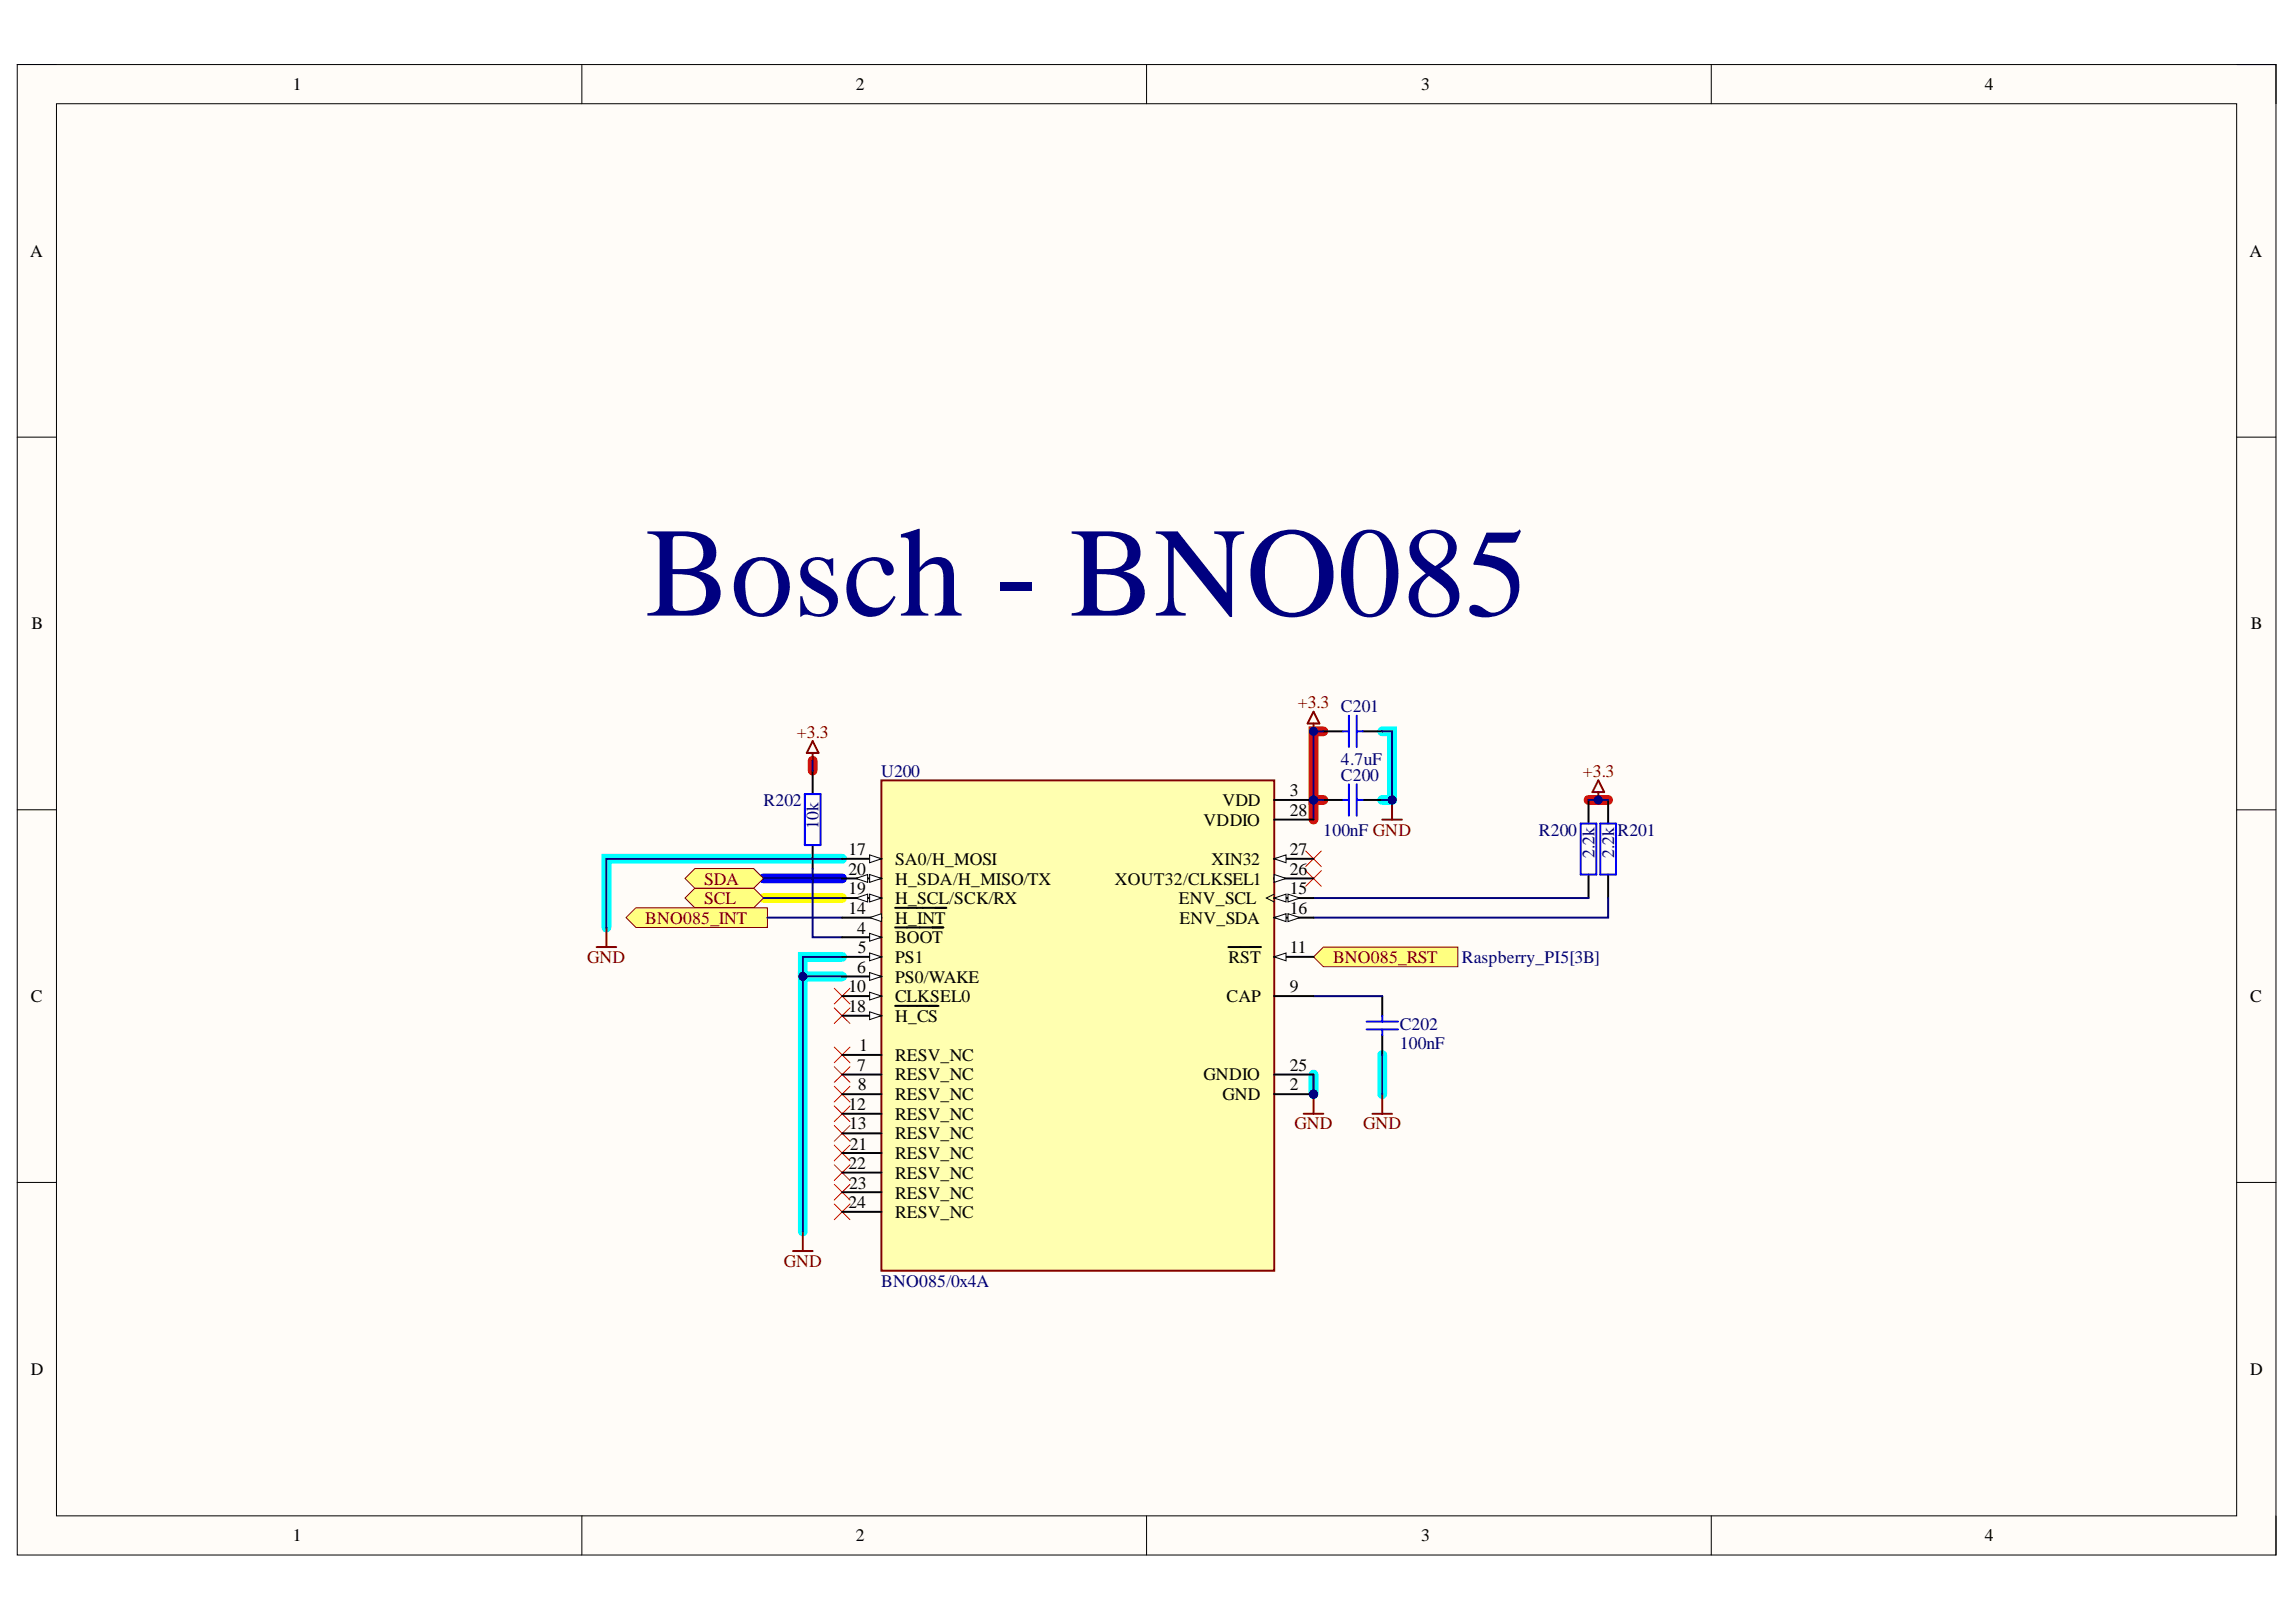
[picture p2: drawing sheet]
<svg xmlns="http://www.w3.org/2000/svg" width="297mm" height="210mm" viewBox="0 0 297 210" stroke-linecap="round" stroke-linejoin="round" font-family="sans-serif">
<defs><g id="words">
<text font-size="16.5" fill="#000080" x="83.5" y="79.7">Bosch - BNO085</text>
<g font-size="2.3">
<text x="37.9" y="11.7">1</text>
<text x="110.7" y="11.7">2</text>
<text x="183.9" y="11.7">3</text>
<text x="256.8" y="11.7">4</text>
<text x="3.9" y="33.3">A</text>
<text x="291" y="33.3">A</text>
<text x="4.1" y="81.4">B</text>
<text x="291.2" y="81.4">B</text>
<text x="155.7" y="106.9">VDDIO</text>
<text x="158.2" y="104.3">VDD</text>
<text x="166.9" y="103.1">3</text>
<text x="166.9" y="105.6">28</text>
<text x="109.8" y="110.7">17</text>
<text x="109.8" y="113.2">20</text>
<text x="115.8" y="111.9">SA0/H_MOSI</text>
<text x="156.7" y="111.9">XIN32</text>
<text x="166.9" y="110.7">27</text>
<text x="166.9" y="113.2">26</text>
<text x="109.8" y="115.7">19</text>
<text x="109.8" y="118.3">14</text>
<text x="115.8" y="114.5">H_SDA/H_MISO/TX</text>
<text x="115.8" y="117">H_SCL/SCK/RX</text>
<text x="115.8" y="119.5">H_INT</text>
<text x="144.2" y="114.5">XOUT32/CLKSEL1</text>
<text x="152.5" y="117">ENV_SCL</text>
<text x="152.6" y="119.5">ENV_SDA</text>
<text x="166.9" y="115.7">15</text>
<text x="166.9" y="118.3">16</text>
<text x="110.9" y="120.8">4</text>
<text x="110.9" y="125.9">6</text>
<text x="111" y="123.3">5</text>
<text x="115.8" y="122.1">BOOT</text>
<text x="115.8" y="124.6">PS1</text>
<text x="158.9" y="124.6">RST</text>
<text x="166.9" y="123.3">11</text>
<text x="4" y="129.7">C</text>
<text x="109.8" y="128.4">10</text>
<text x="109.8" y="130.9">18</text>
<text x="115.8" y="127.1">PS0/WAKE</text>
<text x="115.8" y="129.7">CLKSEL0</text>
<text x="158.7" y="129.7">CAP</text>
<text x="166.9" y="128.4">9</text>
<text x="291.1" y="129.7">C</text>
<text x="111.1" y="136">1</text>
<text x="115.8" y="132.2">H_CS</text>
<text x="115.8" y="137.3">RESV_NC</text>
<text x="109.8" y="143.6">12</text>
<text x="110.9" y="138.6">7</text>
<text x="111" y="141.1">8</text>
<text x="115.8" y="139.8">RESV_NC</text>
<text x="115.8" y="142.4">RESV_NC</text>
<text x="155.7" y="139.8">GNDIO</text>
<text x="158.2" y="142.4">GND</text>
<text x="166.9" y="138.6">25</text>
<text x="166.9" y="141.1">2</text>
<text x="109.9" y="146.2">13</text>
<text x="110" y="148.8">21</text>
<text x="115.8" y="144.9">RESV_NC</text>
<text x="115.8" y="147.4">RESV_NC</text>
<text x="109.8" y="151.3">22</text>
<text x="109.9" y="153.8">23</text>
<text x="115.8" y="150">RESV_NC</text>
<text x="115.8" y="152.6">RESV_NC</text>
<text x="115.8" y="155.1">RESV_NC</text>
<text x="109.8" y="156.4">24</text>
<text x="115.8" y="157.6">RESV_NC</text>
<text x="4" y="177.9">D</text>
<text x="291.1" y="177.9">D</text>
<text x="37.9" y="199.5">1</text>
<text x="110.7" y="199.5">2</text>
<text x="183.9" y="199.5">3</text>
<text x="256.8" y="199.5">4</text>
</g>
<g font-size="2.3" fill="#800000">
<text x="103.1" y="95.5">+3.3</text>
<text x="167.9" y="91.7">+3.3 C201</text>
<text x="204.8" y="100.5">+3.3</text>
<text x="83.5" y="119.5">BNO085_INT</text>
<text x="91.1" y="117">SCL</text>
<text x="91.1" y="114.5">SDA</text>
<text x="76" y="124.6">GND</text>
<text x="172.5" y="124.6">BNO085_RST</text>
<text x="167.5" y="146.2">GND</text>
<text x="176.4" y="146.2">GND</text>
<text x="101.4" y="164">GND</text>
</g>
<g font-size="2.3" fill="#000080">
<text x="114" y="100.5">U200</text>
<text x="173.5" y="99">4.7uF</text>
<text x="173.5" y="101">C200</text>
<text x="98.8" y="104.3">R202</text>
<text x="105.9" y="107.3" transform="rotate(-90 105.9 107.3)">10k</text>
<text x="171.2" y="108.1">100nF GND</text>
<text x="199.1" y="108.1">R200</text>
<text x="206.3" y="111.1" transform="rotate(-90 206.3 111.1)">2.2k</text>
<text x="208.8" y="111.1" transform="rotate(-90 208.8 111.1)">2.2k</text>
<text x="209.3" y="108.1">R201</text>
<text x="189.1" y="124.6">Raspberry_PI5[3B]</text>
<text x="181.1" y="135.8">100nF</text>
<text x="181.1" y="133.2">C202</text>
<text x="114" y="166.5">BNO085/0x4A</text>
</g>
</g></defs>
<path d="M2.2 8.4h292.2v192.8h-292.2z" fill-rule="evenodd" fill="#fffcf8"/>
<path d="M2.2 8.4h292.2v192.8h-292.2z" fill="none" stroke="#000" stroke-width=".13"/>
<path d="M7.3 13.4h282.1v182.8h-282.1z" fill-rule="evenodd" fill="#fffcf8"/>
<g fill="none" stroke="#000" stroke-width=".13">
<path d="M2.2 8.3h5.1M7.3 13.4h282.1v182.8h-282.1zM75.3 8.3v5.1M148.3 8.3v5.1M221.4 8.4v5M289.4 8.4h5v5M2.2 56.6h5.1M289.4 56.6h5M2.2 104.8h5.1M289.4 104.8h5M2.2 153h5.1M289.4 153h5"/>
<path d="M75.3 196.2v5M148.3 196.2v5M221.4 196.2v5M294.4 196.2v5"/>
</g>
<path d="M105.1 98.4v1.3M171.2 94.6h-1.3v8.9h1.3M169.9 103.5v2.6M205.5 103.5h2.5" fill="none" stroke="#f00" stroke-width="1.3"/>
<path d="M98.8 116.2h10.1" fill="none" stroke="#ff0" stroke-width="1.3"/>
<path d="M98.8 113.7h10.1" fill="none" stroke="#00f" stroke-width="1.3"/>
<path d="M178.8 94.6h1.3v8.9h-1.3M108.9 111.1h-30.4v8.9M108.9 123.8h-5v2.6M108.9 126.4h-5v33M169.9 139.1v2.5M178.8 136.5v5.1" fill="none" stroke="#0ff" stroke-width="1.3"/>
<path d="M89.9 114.9h7.6l1.3 1.3-1.3 1.3h-7.6l-1.3-1.3z" fill-rule="evenodd" fill="#ffff80"/>
<path d="M89.9 114.9h7.6l1.3 1.3-1.3 1.3h-7.6l-1.3-1.3z" fill="none" stroke="#800000" stroke-width=".13"/>
<path d="M88.6 113.7l1.3-1.3h7.6l1.3 1.3-1.3 1.2h-7.6z" fill-rule="evenodd" fill="#ffff80"/>
<path d="M88.6 113.7l1.3-1.3h7.6l1.3 1.3-1.3 1.2h-7.6z" fill="none" stroke="#800000" stroke-width=".13"/>
<path d="M81 118.8l1.3-1.3h17v2.5h-17z" fill-rule="evenodd" fill="#ffff80"/>
<path d="M81 118.8l1.3-1.3h17v2.5h-17z" fill="none" stroke="#800000" stroke-width=".13"/>
<path d="M168.7 144.1h2.5M169.9 141.6v2.5" fill="none" stroke="#800000" stroke-width=".25"/>
<circle cx="169.9" cy="141.6" r=".51" fill="#000080"/>
<circle cx="169.9" cy="141.6" r=".51" fill="none" stroke="#000080" stroke-width=".13"/>
<g fill="none" stroke="#f00" stroke-width=".13">
<path d="M107.9 138l2.1 2.1M107.9 135.5l2.1 2M107.9 130.4l2.1 2.1M110 138l-2.1 2.1M110 135.5l-2.1 2M110 130.4l-2.1 2.1M107.9 155.8l2.1 2M107.9 153.3l2.1 2M107.9 150.7l2.1 2.1M107.9 148.2l2.1 2M107.9 145.7l2.1 2M107.9 143.1l2.1 2"/>
<path d="M107.9 140.6l2.1 2M110 155.8l-2.1 2M110 153.3l-2.1 2M110 150.7l-2.1 2.1M110 148.2l-2.1 2M110 145.7l-2.1 2M110 143.1l-2.1 2M110 140.6l-2.1 2"/>
</g>
<path d="M206.8 101l.7 1.5h-1.5zM206.8 102.5v1M103.9 159.4v2.5M102.6 161.9h2.5" fill="none" stroke="#800000" stroke-width=".25"/>
<path d="M205.5 103.5v3.1M205.5 113.2v3M208 103.5v3.1M208 113.2v3" fill="none" stroke="#000" stroke-width=".25"/>
<path d="M204.5 106.6h2v6.6h-2zM207 106.6h2.1v6.6h-2.1z" fill="none" stroke="#00f" stroke-width=".25"/>
<circle cx="206.8" cy="103.5" r=".51" fill="#000080"/>
<circle cx="206.8" cy="103.5" r=".51" fill="none" stroke="#000080" stroke-width=".13"/>
<path d="M105.1 99.7v3.1M105.1 109.4v3" fill="none" stroke="#000" stroke-width=".25"/>
<path d="M104.1 102.8h2.1v6.6h-2.1z" fill="none" stroke="#00f" stroke-width=".25"/>
<path d="M105.1 95.9l.8 1.5h-1.5zM105.1 97.4v1" fill="none" stroke="#800000" stroke-width=".25"/>
<path d="M169.9 123.8l1.3-1.2h17.4v2.5h-17.4z" fill-rule="evenodd" fill="#ffff80"/>
<path d="M169.9 123.8l1.3-1.2h17.4v2.5h-17.4z" fill="none" stroke="#800000" stroke-width=".13"/>
<path d="M171.2 94.6h2.6M176.3 94.6h2.5M171.2 103.5h2.6M176.3 103.5h2.5" fill="none" stroke="#000" stroke-width=".25"/>
<path d="M173.8 94.6h.7M174.5 92.6v4.1M175.5 92.6v4.1M175.5 94.6h.8M173.8 103.5h.7M174.5 101.5v4.1M175.5 101.5v4.1M175.5 103.5h.8" fill="none" stroke="#00f" stroke-width=".25"/>
<path d="M169.9 92.1l.8 1.5h-1.5zM169.9 93.6v1" fill="none" stroke="#800000" stroke-width=".25"/>
<circle cx="169.9" cy="94.6" r=".51" fill="#000080"/>
<circle cx="169.9" cy="94.6" r=".51" fill="none" stroke="#000080" stroke-width=".13"/>
<path d="M178.8 106.1h2.6M180.1 103.5v2.6" fill="none" stroke="#800000" stroke-width=".25"/>
<circle cx="180.1" cy="103.5" r=".51" fill="#000080"/>
<circle cx="180.1" cy="103.5" r=".51" fill="none" stroke="#000080" stroke-width=".13"/>
<path d="M178.8 128.9v2.5M178.8 134v2.5" fill="none" stroke="#000" stroke-width=".25"/>
<path d="M176.8 133.2h4.1M176.8 132.2h4.1M178.8 131.4v.8M178.8 133.2v.8" fill="none" stroke="#00f" stroke-width=".25"/>
<path d="M169.9 103.5v2.6" fill="none" stroke="#000080" stroke-width=".25"/>
<circle cx="169.9" cy="103.5" r=".51" fill="#000080"/>
<circle cx="169.9" cy="103.5" r=".51" fill="none" stroke="#000080" stroke-width=".13"/>
<path d="M98.8 116.2h10.1M98.8 113.7h10.1M99.3 118.8h9.6M169.9 139.1v2.5" fill="none" stroke="#000080" stroke-width=".25"/>
<circle cx="169.9" cy="141.6" r=".51" fill="#000080"/>
<circle cx="169.9" cy="141.6" r=".51" fill="none" stroke="#000080" stroke-width=".13"/>
<path d="M108.9 123.8h-5v2.6" fill="none" stroke="#000080" stroke-width=".25"/>
<circle cx="103.9" cy="126.4" r=".51" fill="#000080"/>
<circle cx="103.9" cy="126.4" r=".51" fill="none" stroke="#000080" stroke-width=".13"/>
<path d="M108.9 126.4h-5v33" fill="none" stroke="#000080" stroke-width=".25"/>
<circle cx="103.9" cy="126.4" r=".51" fill="#000080"/>
<circle cx="103.9" cy="126.4" r=".51" fill="none" stroke="#000080" stroke-width=".13"/>
<path d="M205.5 103.5h2.5" fill="none" stroke="#000080" stroke-width=".25"/>
<circle cx="206.8" cy="103.5" r=".51" fill="#000080"/>
<circle cx="206.8" cy="103.5" r=".51" fill="none" stroke="#000080" stroke-width=".13"/>
<path d="M105.1 98.4v1.3M171.2 94.6h-1.3v8.9h1.3M105.1 112.4v8.9h3.8M169.9 116.2h35.6M208 116.2v2.6h-38.1" fill="none" stroke="#000080" stroke-width=".25"/>
<circle cx="169.9" cy="103.5" r=".51" fill="#000080"/>
<circle cx="169.9" cy="103.5" r=".51" fill="none" stroke="#000080" stroke-width=".13"/>
<circle cx="169.9" cy="94.6" r=".51" fill="#000080"/>
<circle cx="169.9" cy="94.6" r=".51" fill="none" stroke="#000080" stroke-width=".13"/>
<path d="M178.8 103.5h1.3" fill="none" stroke="#000080" stroke-width=".25"/>
<circle cx="180.1" cy="103.5" r=".51" fill="#000080"/>
<circle cx="180.1" cy="103.5" r=".51" fill="none" stroke="#000080" stroke-width=".13"/>
<path d="M178.8 94.6h1.3v8.9" fill="none" stroke="#000080" stroke-width=".25"/>
<circle cx="180.1" cy="103.5" r=".51" fill="#000080"/>
<circle cx="180.1" cy="103.5" r=".51" fill="none" stroke="#000080" stroke-width=".13"/>
<path d="M108.9 111.1h-30.4v8.9M169.9 128.9h8.9M178.8 136.5v5.1" fill="none" stroke="#000080" stroke-width=".25"/>
<path d="M77.2 122.6h2.5M78.5 120v2.6M177.6 144.1h2.5M178.8 141.6v2.5" fill="none" stroke="#800000" stroke-width=".25"/>
<path d="M168.9 110.1l2 2.1M168.9 112.7l2 2M170.9 110.1l-2 2.1M170.9 112.7l-2 2M107.9 127.9l2.1 2M110 127.9l-2.1 2" fill="none" stroke="#f00" stroke-width=".13"/>
<circle cx="169.9" cy="103.5" r=".51" fill="#000080"/>
<circle cx="169.9" cy="103.5" r=".51" fill="none" stroke="#000080" stroke-width=".13"/>
<circle cx="169.9" cy="141.6" r=".51" fill="#000080"/>
<circle cx="169.9" cy="141.6" r=".51" fill="none" stroke="#000080" stroke-width=".13"/>
<path d="M114 101h50.8v63.4h-50.8z" fill-rule="evenodd" fill="#ffffb0"/>
<path d="M114 101h50.8v63.4h-50.8z" fill="none" stroke="#800000" stroke-width=".25"/>
<path d="M108.9 111.1h5.1" fill="none" stroke="#000" stroke-width=".25"/>
<path d="M112.5 110.6l1.5 .5-1.5 .5z" fill="#f8fcff"/>
<path d="M112.5 110.6l1.5 .5-1.5 .5z" fill="none" stroke="#000" stroke-width=".13"/>
<path d="M108.9 113.7h5.1" fill="none" stroke="#000" stroke-width=".25"/>
<path d="M112.5 113.2l1.5 .5-1.5 .5z" fill="#f8fcff"/>
<path d="M112.5 113.2l1.5 .5-1.5 .5z" fill="none" stroke="#000" stroke-width=".13"/>
<path d="M110.7 113.7l1.5-.5v1z" fill="#f8fcff"/>
<path d="M110.7 113.7l1.5-.5v1z" fill="none" stroke="#000" stroke-width=".13"/>
<path d="M108.9 116.2h5.1" fill="none" stroke="#000" stroke-width=".25"/>
<path d="M112.5 115.7l1.5 .5-1.5 .5z" fill="#f8fcff"/>
<path d="M112.5 115.7l1.5 .5-1.5 .5z" fill="none" stroke="#000" stroke-width=".13"/>
<path d="M110.7 116.2l1.5-.5v1z" fill="#f8fcff"/>
<path d="M110.7 116.2l1.5-.5v1z" fill="none" stroke="#000" stroke-width=".13"/>
<path d="M108.9 118.8h5.1" fill="none" stroke="#000" stroke-width=".25"/>
<path d="M112.5 118.8l1.5-.6v1.1z" fill="#f8fcff"/>
<path d="M112.5 118.8l1.5-.6v1.1z" fill="none" stroke="#000" stroke-width=".13"/>
<path d="M115.8 117.5h6.6M108.9 121.3h5.1" fill="none" stroke="#000" stroke-width=".25"/>
<path d="M112.5 120.8l1.5 .5-1.5 .5z" fill="#f8fcff"/>
<path d="M112.5 120.8l1.5 .5-1.5 .5z" fill="none" stroke="#000" stroke-width=".13"/>
<path d="M108.9 123.8h5.1M115.8 120h6.3" fill="none" stroke="#000" stroke-width=".25"/>
<path d="M112.5 123.3l1.5 .5-1.5 .5z" fill="#f8fcff"/>
<path d="M112.5 123.3l1.5 .5-1.5 .5z" fill="none" stroke="#000" stroke-width=".13"/>
<path d="M108.9 126.4h5.1" fill="none" stroke="#000" stroke-width=".25"/>
<path d="M112.5 125.9l1.5 .5-1.5 .5z" fill="#f8fcff"/>
<path d="M112.5 125.9l1.5 .5-1.5 .5z" fill="none" stroke="#000" stroke-width=".13"/>
<path d="M108.9 128.9h5.1" fill="none" stroke="#000" stroke-width=".25"/>
<path d="M112.5 128.4l1.5 .5-1.5 .5z" fill="#f8fcff"/>
<path d="M112.5 128.4l1.5 .5-1.5 .5z" fill="none" stroke="#000" stroke-width=".13"/>
<path d="M108.9 131.4h5.1" fill="none" stroke="#000" stroke-width=".25"/>
<path d="M112.5 130.9l1.5 .5-1.5 .6z" fill="#f8fcff"/>
<path d="M112.5 130.9l1.5 .5-1.5 .6z" fill="none" stroke="#000" stroke-width=".13"/>
<path d="M164.8 103.5h5.1M108.9 136.5h5.1M108.9 139.1h5.1M115.8 130.2h5.6M108.9 141.6h5.1M108.9 144.1h5.1M108.9 146.7h5.1M108.9 149.2h5.1M108.9 151.7h5.1M108.9 154.3h5.1M108.9 156.8h5.1" fill="none" stroke="#000" stroke-width=".25"/>
<circle cx="169.9" cy="103.5" r=".51" fill="#000080"/>
<circle cx="169.9" cy="103.5" r=".51" fill="none" stroke="#000080" stroke-width=".13"/>
<path d="M164.8 106.1h5.1M164.8 111.1h5.1" fill="none" stroke="#000" stroke-width=".25"/>
<path d="M164.8 111.1l1.6-.5v1z" fill="#f8fcff"/>
<path d="M164.8 111.1l1.6-.5v1z" fill="none" stroke="#000" stroke-width=".13"/>
<path d="M164.8 113.7h5.1" fill="none" stroke="#000" stroke-width=".25"/>
<path d="M164.8 113.2l1.6 .5-1.6 .5z" fill="#f8fcff"/>
<path d="M164.8 113.2l1.6 .5-1.6 .5z" fill="none" stroke="#000" stroke-width=".13"/>
<path d="M164.8 116.2h5.1" fill="none" stroke="#000" stroke-width=".25"/>
<path d="M164.8 116.2l1.6-.5v1z" fill="#f8fcff"/>
<path d="M164.8 116.2l1.6-.5v1z" fill="none" stroke="#000" stroke-width=".13"/>
<path d="M166.6 115.7l1.6 .5-1.6 .5z" fill="#f8fcff"/>
<path d="M164.8 115.7l-1 .5 1 .5M166.6 115.7l1.6 .5-1.6 .5z" fill="none" stroke="#000" stroke-width=".13"/>
<path d="M164.8 118.8h5.1" fill="none" stroke="#000" stroke-width=".25"/>
<path d="M164.8 118.8l1.6-.6v1.1z" fill="#f8fcff"/>
<path d="M164.8 118.8l1.6-.6v1.1z" fill="none" stroke="#000" stroke-width=".13"/>
<path d="M166.6 118.2l1.6 .6-1.6 .5z" fill="#f8fcff"/>
<path d="M166.6 118.2l1.6 .6-1.6 .5z" fill="none" stroke="#000" stroke-width=".13"/>
<path d="M164.8 123.8h5.1" fill="none" stroke="#000" stroke-width=".25"/>
<path d="M164.8 123.8l1.6-.5v1z" fill="#f8fcff"/>
<path d="M164.8 123.8l1.6-.5v1z" fill="none" stroke="#000" stroke-width=".13"/>
<path d="M158.9 122.6h4.2M164.8 128.9h5.1M164.8 139.1h5.1M164.8 141.6h5.1" fill="none" stroke="#000" stroke-width=".25"/>
<circle cx="169.9" cy="141.6" r=".51" fill="#000080"/>
<circle cx="169.9" cy="141.6" r=".51" fill="none" stroke="#000080" stroke-width=".13"/>
<use href="#words"/>
</svg>
